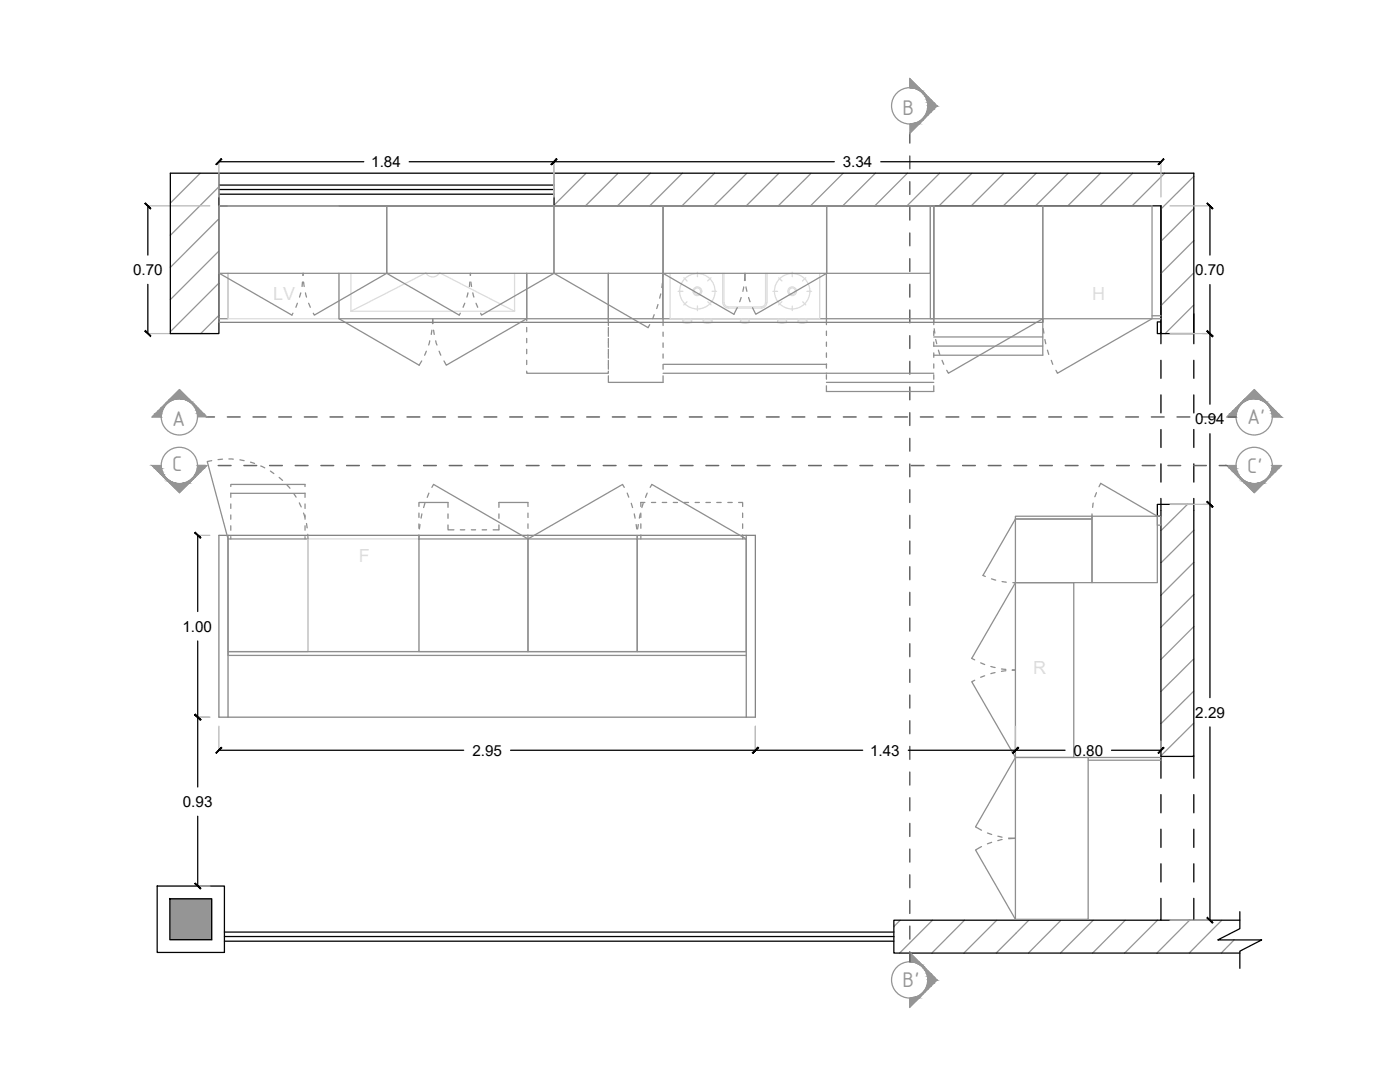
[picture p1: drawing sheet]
<svg xmlns="http://www.w3.org/2000/svg" width="279mm" height="216mm" viewBox="0 0 279 216" stroke-linecap="round" stroke-linejoin="round" font-family="sans-serif">
<defs><g id="words">
<g font-size="4.6" fill="#939598">
<text x="180.1" y="22.9">B</text>
<text x="34.4" y="85">A</text>
<text x="248.9" y="84.7">A'</text>
<text x="34.4" y="94">C</text>
<text x="248.9" y="94.3">C'</text>
<text x="180.1" y="197">B'</text>
</g>
<g font-size="3">
<text x="74.1" y="33.3">1.84</text>
<text x="168.2" y="33.3">3.34</text>
<text x="26.5" y="54.9">0.70</text>
<text x="238.5" y="54.9">0.70</text>
<text x="238.5" y="84.7">0.94</text>
<text x="36.4" y="126">1.00</text>
<text x="238.5" y="143.2">2.29</text>
<text x="94.3" y="150.8">2.95</text>
<text x="173.7" y="150.8">1.43</text>
<text x="214.2" y="150.8">0.80</text>
<text x="36.5" y="161">0.93</text>
</g>
</g></defs>
<!-- layer: SECC_Piso -->
<g fill="none" stroke="#939598" stroke-width=".25">
<path d="M181.6 17.5v-1.8l5.4 5.4-5.4 5.5M40 34.6l-6 5.9M43.7 37.3l-9.7 9.7M117 34.6l-6.4 6.4M123.4 34.6l-6.6 6.5M129.8 34.6l-6.6 6.5M136.2 34.6l-6.5 6.5M142.6 34.6l-6.5 6.5M149.1 34.6l-6.6 6.5M155.4 34.6l-6.5 6.5M161.9 34.6l-6.6 6.5M168.3 34.6l-6.5 6.5"/>
<path d="M174.7 34.6l-6.5 6.5M181.1 34.6l-6.5 6.5M187.5 34.6l-6.5 6.5M194 34.6l-6.6 6.5M200.4 34.6l-6.6 6.5M206.8 34.6l-6.6 6.5M213.2 34.6l-6.5 6.5M219.6 34.6l-6.5 6.5M226.1 34.6l-6.6 6.5M232.5 34.6l-6.6 6.5M238.3 35.2l-6.6 6.5M43.7 43.7l-9.7 9.7"/>
<path d="M43.7 50.1l-9.7 9.7M43.7 56.5l-9.7 9.7M238.3 41.6l-6.6 6.5M238.3 48l-6.6 6.6M238.3 54.5l-6.6 6.5M43.7 62.9l-3.7 3.7M238.3 60.8l-5.8 5.8M32.2 83.2h-1.8l5.4-5.5 5.5 5.5M32.2 92.9h-1.8l5.4 5.4 5.5-5.4M246.7 83.2h-1.8l5.4-5.5 5.4 5.5h-1.8M246.7 92.9h-1.8l5.4 5.4 5.4-5.4h-1.8M237 100.6l-5.3 5.3"/>
<path d="M238.3 105.8l-6.6 6.5M238.3 112.2l-6.6 6.6M238.3 118.6l-6.6 6.6M238.3 125l-6.6 6.6M238.3 131.5l-6.6 6.5M238.3 137.9l-6.6 6.5M238.3 144.3l-6.6 6.5M238.3 150.7l-.3 .2M179.7 183.6l-1.3 1.3M181.6 191.9v-1.8l5.4 5.5-5.4 5.4v-1.8M186.1 183.6l-6.6 6.6M192.5 183.6l-6.5 6.6"/>
<path d="M198.9 183.6l-6.5 6.6M205.3 183.6l-6.5 6.6M211.8 183.6l-6.6 6.6M218.2 183.6l-6.6 6.6M224.6 183.6l-6.5 6.6M231 183.6l-6.5 6.6M237.4 183.6l-6.5 6.6M243.8 183.6l-6.5 6.6M246.3 187.6l-2.6 2.6"/>
<circle cx="181.5" cy="21.1" r="3.6"/>
<circle cx="35.8" cy="83.2" r="3.6"/>
<circle cx="35.8" cy="92.9" r="3.6"/>
<circle cx="250.3" cy="92.9" r="3.6"/>
<circle cx="250.3" cy="83.2" r="3.6"/>
<circle cx="181.5" cy="195.5" r="3.6"/>
</g>
<!-- layer: 0 -->
<g fill="none" stroke="#000" stroke-width=".25">
<path d="M43.7 37.8h66.9M43.7 36.9h66.9M43.7 38.7h66.9M43.7 34.6v6.5M43.7 32.3h28.9M81.7 32.3h84.8M110.6 34.6v6.5h-66.9v25.5h-9.7v-32h204.3v34M175.8 32.3h55.9M29.5 41.1v9.8M29.5 56.7v9.9M110.6 41.1h121.1v27.5M241.5 41.1v9.8"/>
<path d="M241.5 56.8v23.9M231.7 64.2h-.7v2.4h7.3M231.7 71.9v3.6M231.7 78.8v3.6M238.3 71.9v3.6M238.3 78.8v3.6M231.7 99.5v55.8M231.7 85.7v3.6M231.7 92.6v3.6M238.3 99.5v51.4h-6.6M238.3 85.7v3.6M238.3 92.6v3.6"/>
<path d="M241.5 86.5v52.7M39.5 106.8v15.2M238.3 100.6h-7.3v2.4h.7M39.5 127.9v29.1M43.7 149.7h48.8M101.9 149.7h70.3M181.3 149.7h31.3M221.8 149.7h9.9M231.7 158.6v3.6M238.3 150.9v4.4M238.3 158.6v3.6M241.5 145v38.6"/>
<path d="M31.4 176.8h13.4v13.2h-13.4zM33.9 179.3h8.3v8.2h-8.3zM39.5 162.9v13.9M231.7 179.3v4.3h-53.3v6.6h69M231.7 165.5v3.6M231.7 172.4v3.6M238.3 179.3v4.3h-6.6M238.3 165.5v3.6M238.3 172.4v3.6M44.8 186.9h133.6M44.8 186h133.6M44.8 187.8h133.6"/>
<path d="M238.3 183.6h9.1M247.4 181.9v3.4l-4.4 2.3h8.8l-4.4 2.2v3.4"/>
</g>
<!-- layer: SECC_Piso -->
<g fill="#939598" stroke="#939598" stroke-width=".2">
<path d="M248.5 79.6l1.8-1.9 1.8 1.9z"/>
<path d="M34 79.6l1.8-1.9 1.8 1.9z"/>
<path d="M181.6 190.1l1.8 1.8h-1.8z"/>
<path d="M182.2 199.1h1.2z"/>
<path d="M181.6 15.7l1.8 1.8h-1.8z"/>
<path d="M182.2 24.7h1.2z"/>
<path d="M248.5 96.5h3.6l-1.8 1.8z"/>
<path d="M34 96.5h3.6l-1.8 1.8z"/>
<path d="M33.9 179.3l8.3 8.2v-8.2zM33.9 179.3l8.3 8.2h-8.3z"/>
<path d="M250.3 79.6h1.9zM250.3 79.6h1.9z"/>
<path d="M248.5 79.6h1.8zM248.5 79.6h1.2h-1.3z"/>
<path d="M250.9 79.6l1.4 .2-.1-.2zM250.9 79.6l1.4 .2z"/>
<path d="M248.4 79.6l.6 .2 .7-.2zM248.4 79.6l.6 .2h-.7z"/>
<path d="M251.5 79.8l1.1 .3-.3-.3zM251.5 79.8l1.1 .3h-.5z"/>
<path d="M248.3 79.8l.2 .3 .5-.3zM248.3 79.8l.2 .3h-.5z"/>
<path d="M252.1 80.1l.8 .3-.3-.3zM252.1 80.1l.8 .3h-.3z"/>
<path d="M248 80.1l-.1 .3 .6-.3zM248 80.1l-.1 .3h-.2z"/>
<path d="M252.6 80.4l.8 .5-.5-.5zM252.6 80.4l.8 .5h-.3z"/>
<path d="M247.7 80.4l-.2 .5 .4-.5zM247.7 80.4l-.2 .5h-.3z"/>
<path d="M253.1 80.9l.8 .5-.5-.5zM253.1 80.9l.8 .5h-.5z"/>
<path d="M247.2 80.9l-.1 .5 .4-.5zM247.2 80.9l-.1 .5h-.4z"/>
<path d="M253.4 81.4l1.1 .6-.6-.6zM253.4 81.4l1.1 .6h-.8z"/>
<path d="M246.7 81.4l.2 .6 .2-.6zM246.7 81.4l.2 .6h-.8z"/>
<path d="M253.7 82l1.4 .6-.6-.6zM253.7 82l1.4 .6h-1.2z"/>
<path d="M246.1 82l.6 .6 .2-.6zM245.5 82.6l.6-.6 .6 .6z"/>
<path d="M253.9 82.6l1.8 .6-.6-.6zM253.9 82.6l1.8 .6h-1.8z"/>
<path d="M245.5 82.6l1.2 .6v-.6zM245.5 82.6l1.2 .6h-1.8z"/>
<path d="M35.8 79.6h1.9zM35.8 79.6h1.9z"/>
<path d="M34 79.6h1.8zM34 79.6h1.2z"/>
<path d="M36.4 79.6l1.4 .2-.1-.2zM36.4 79.6l1.4 .2z"/>
<path d="M34 79.6l.6 .2 .6-.2zM33.8 79.8l.2-.2 .6 .2z"/>
<path d="M37 79.8l1.1 .3-.3-.3zM37 79.8l1.1 .3h-.5z"/>
<path d="M33.8 79.8l.2 .3 .6-.3zM33.8 79.8l.2 .3h-.5z"/>
<path d="M37.6 80.1l.9 .3-.4-.3zM37.6 80.1l.9 .3h-.4z"/>
<path d="M33.5 80.1v.3l.5-.3zM33.1 80.4l.4-.3v.3z"/>
<path d="M38.1 80.4l.8 .5-.4-.5zM38.1 80.4l.8 .5h-.3z"/>
<path d="M33.1 80.4l-.1 .5 .5-.5zM33.1 80.4l-.1 .5h-.3z"/>
<path d="M38.6 80.9l.9 .5-.6-.5zM38.6 80.9l.9 .5h-.6z"/>
<path d="M32.7 80.9v.5l.3-.5zM32.2 81.4l.5-.5v.5z"/>
<path d="M38.9 81.4l1.1 .6-.5-.6zM38.9 81.4l1.1 .6h-.8z"/>
<path d="M32.2 81.4l.2 .6 .3-.6zM32.2 81.4l.2 .6h-.8z"/>
<path d="M39.2 82l1.4 .6-.6-.6zM39.2 82l1.4 .6h-1.2z"/>
<path d="M31.6 82l.7 .6 .1-.6zM31 82.6l.6-.6 .7 .6z"/>
<path d="M39.4 82.6l1.9 .6-.7-.6zM39.4 82.6l1.9 .6h-1.8z"/>
<path d="M31 82.6l1.2 .6 .1-.6zM31 82.6l1.2 .6h-1.8z"/>
<path d="M181.6 191.9l1.8 .1zM181.6 191.9l1.8 .1z"/>
<path d="M182.2 192l1.4 .1-.2-.1zM182.2 192l1.4 .1z"/>
<path d="M182.8 192.1l1.1 .3-.3-.3zM182.8 192.1l1.1 .3h-.5z"/>
<path d="M183.4 192.4l.8 .4-.3-.4zM183.4 192.4l.8 .4h-.3z"/>
<path d="M183.9 192.8l.8 .4-.5-.4zM183.9 192.8l.8 .4h-.4z"/>
<path d="M184.3 193.2l.9 .5-.5-.5zM184.3 193.2l.9 .5h-.5z"/>
<path d="M184.7 193.7l1.1 .6-.6-.6zM184.7 193.7l1.1 .6h-.8z"/>
<path d="M185 194.3l1.4 .6-.6-.6zM185 194.3l1.4 .6h-1.3z"/>
<path d="M185.1 194.9l1.9 .7-.6-.7zM185.1 194.9l1.9 .7h-1.8z"/>
<path d="M185.2 195.6l1.2 .6 .6-.6zM185.2 195.6l1.2 .6h-1.3z"/>
<path d="M185.1 196.2l.7 .6 .6-.6zM185.1 196.2l.7 .6h-.8z"/>
<path d="M185 196.8l.2 .6 .6-.6zM185 196.8l.2 .6h-.5z"/>
<path d="M184.7 197.4v.5l.5-.5zM184.7 197.4v.5h-.4z"/>
<path d="M184.3 197.9l-.1 .4 .5-.4zM183.9 198.3l.4-.4-.1 .4z"/>
<path d="M183.9 198.3v.4l.3-.4zM183.4 198.7l.5-.4v.4z"/>
<path d="M183.4 198.7l.2 .2 .3-.2zM182.8 198.9l.6-.2 .2 .2z"/>
<path d="M182.8 198.9l.6 .2 .2-.2zM182.2 199.1l.6-.2 .6 .2z"/>
<path d="M181.6 199.2h1.8zM181.6 199.2h1.8l-1.8 1.8z"/>
<path d="M181.6 17.5h1.8zM181.6 17.5h1.8z"/>
<path d="M182.2 17.5l1.4 .2-.2-.2zM182.2 17.5l1.4 .2z"/>
<path d="M182.8 17.7l1.1 .3-.3-.3zM182.8 17.7l1.1 .3h-.5z"/>
<path d="M183.4 18l.8 .3-.3-.3zM183.4 18l.8 .3h-.3z"/>
<path d="M183.9 18.3l.8 .5-.5-.5zM183.9 18.3l.8 .5h-.4z"/>
<path d="M184.3 18.8l.9 .5-.5-.5zM184.3 18.8l.9 .5h-.5z"/>
<path d="M184.7 19.3l1.1 .6-.6-.6zM184.7 19.3l1.1 .6h-.8z"/>
<path d="M185 19.9l1.4 .6-.6-.6zM185 19.9l1.4 .6h-1.3z"/>
<path d="M185.1 20.5l1.9 .6-.6-.6zM185.1 20.5l1.9 .6h-1.8z"/>
<path d="M185.2 21.1l1.2 .7 .6-.7zM185.2 21.1l1.2 .7h-1.3z"/>
<path d="M185.1 21.8l.7 .6 .6-.6zM185.1 21.8l.7 .6h-.8z"/>
<path d="M185 22.4l.2 .6 .6-.6zM185 22.4l.2 .6h-.5z"/>
<path d="M184.7 23v.5l.5-.5zM184.7 23v.5h-.4z"/>
<path d="M184.3 23.5l-.1 .4 .5-.4zM184.3 23.5l-.1 .4h-.3z"/>
<path d="M183.9 23.9v.4l.3-.4zM183.4 24.3l.5-.4v.4z"/>
<path d="M183.4 24.3l.2 .2 .3-.2zM182.8 24.5l.6-.2 .2 .2z"/>
<path d="M182.8 24.5l.6 .2 .2-.2zM182.2 24.7l.6-.2 .6 .2z"/>
<path d="M181.6 24.8h1.8zM181.6 24.8h1.8l-1.8 1.8z"/>
<path d="M253.9 92.9l1.2 .6 .6-.6zM253.9 92.9l1.2 .6h-1.2z"/>
<path d="M244.9 92.9l1.8 .6v-.6zM244.9 92.9l1.8 .6h-1.2z"/>
<path d="M253.9 93.5l.6 .6 .6-.6zM253.9 93.5l.6 .6h-.8z"/>
<path d="M245.5 93.5l1.4 .6-.2-.6zM245.5 93.5l1.4 .6h-.8z"/>
<path d="M253.7 94.1l.2 .6 .6-.6zM253.7 94.1l.2 .6h-.5z"/>
<path d="M246.1 94.1l1 .6-.2-.6zM246.1 94.1l1 .6h-.4z"/>
<path d="M253.4 94.7v.5l.5-.5zM253.4 94.7v.5h-.3z"/>
<path d="M246.7 94.7l.8 .5-.4-.5zM246.7 94.7l.8 .5h-.3z"/>
<path d="M253.1 95.2l-.2 .4 .5-.4zM253.1 95.2l-.2 .4h-.3z"/>
<path d="M247.2 95.2l.7 .4-.4-.4zM247.2 95.2l.7 .4h-.2z"/>
<path d="M252.6 95.6v.4l.3-.4zM252.1 96l.5-.4v.4z"/>
<path d="M247.7 95.6l.8 .4-.6-.4zM247.7 95.6l.8 .4h-.5z"/>
<path d="M252.1 96l.2 .3 .3-.3zM251.5 96.3l.6-.3 .2 .3z"/>
<path d="M248 96l1 .3-.5-.3zM248 96l1 .3h-.7z"/>
<path d="M251.5 96.3l.7 .1 .1-.1zM250.9 96.4l.6-.1 .7 .1z"/>
<path d="M248.3 96.3l1.4 .1zM248.3 96.3l1.4 .1h-1.3z"/>
<path d="M250.9 96.4h1.3zM250.3 96.5h1.8z"/>
<path d="M248.4 96.4l1.9 .1zM248.4 96.4l1.9 .1z"/>
<path d="M39.5 92.9l1.1 .6 .7-.6zM39.5 92.9l1.1 .6h-1.2z"/>
<path d="M30.4 92.9l1.9 .6-.1-.6zM30.4 92.9l1.9 .6h-1.3z"/>
<path d="M39.4 93.5l.6 .6 .6-.6zM39.4 93.5l.6 .6h-.8z"/>
<path d="M31 93.5l1.4 .6-.1-.6zM31 93.5l1.4 .6h-.8z"/>
<path d="M39.2 94.1l.3 .6 .5-.6zM39.2 94.1l.3 .6h-.6z"/>
<path d="M31.6 94.1l1.1 .6-.3-.6zM31.6 94.1l1.1 .6h-.5z"/>
<path d="M38.9 94.7v.5l.6-.5zM38.9 94.7v.5h-.3z"/>
<path d="M32.2 94.7l.8 .5-.3-.5zM32.2 94.7l.8 .5h-.3z"/>
<path d="M38.6 95.2l-.1 .4 .4-.4zM38.1 95.6l.5-.4-.1 .4z"/>
<path d="M32.7 95.2l.8 .4-.5-.4zM32.7 95.2l.8 .4h-.4z"/>
<path d="M38.1 95.6v.4l.4-.4zM37.6 96l.5-.4v.4z"/>
<path d="M33.1 95.6l.9 .4-.5-.4zM33.1 95.6l.9 .4h-.5z"/>
<path d="M37.6 96l.2 .3 .3-.3zM37 96.3l.6-.3 .2 .3z"/>
<path d="M33.5 96l1.1 .3-.6-.3zM33.5 96l1.1 .3h-.8z"/>
<path d="M37 96.3l.7 .1 .1-.1zM36.4 96.4l.6-.1 .7 .1z"/>
<path d="M33.8 96.3l1.4 .1zM33.8 96.3l1.4 .1h-1.2z"/>
<path d="M36.4 96.4h1.3zM35.8 96.5h1.8z"/>
<path d="M34 96.4l1.8 .1zM34 96.4l1.8 .1z"/>
</g>
<!-- layer: 0 -->
<g fill="none" stroke="#b9b9b9" stroke-width=".25">
<path d="M43.7 32.3v7M110.5 32.3v7M110.6 32.3v7M231.7 32.3v7M29.5 41.1h12.4M233.5 41.1h8M29.5 66.6h12.4M233.5 66.6h8M39.5 106.8h2.4M233.5 100.6h8M39.5 143.1h2.4M43.7 144.9v4.8"/>
<path d="M150.7 144.9v4.8M202.6 144.9v4.8M231.7 147.9v1.8M39.5 176.8h2.4M233.5 183.6h8"/>
</g>
<g fill="#000" stroke="#000" stroke-width=".2">
<path d="M44.2 31.7l-1 1.2 1.1-1.1zM44.2 31.7l-1 1.2-.1-.1z"/>
<path d="M110 32.8l.1 .1 1-1.2zM111.1 31.7l.1 .1-1.1 1.1z"/>
<path d="M111 31.7l-.9 1.2 1-1.1zM111 31.7l-.9 1.2-.2-.1z"/>
<path d="M231.1 32.8l.1 .1 1-1.2zM232.2 31.7l.1 .1-1.1 1.1z"/>
<path d="M28.9 40.6l1.1 1.1 .1-.1zM28.9 40.6l.1-.1 1.1 1.1z"/>
<path d="M240.9 40.6l1 1.1 .2-.1zM241 40.5l1.1 1.1-1.2-1z"/>
<path d="M28.9 66.1l1.2 .9-1.1-1.1zM28.9 66.1l1.2 .9-.1 .2z"/>
<path d="M241 66l-.1 .1 1.2 1zM240.9 66.1l1.2 1-.2 .1z"/>
<path d="M240.9 66.1l1 1.1 .2-.1zM241 66l1.1 1.1-1.2-1z"/>
<path d="M38.9 106.3l1.1 1.1 .1-.1zM38.9 106.3l.1-.1 1.1 1.1z"/>
<path d="M241 100l-.1 .1 1.2 1zM240.9 100.1l1.2 1-.2 .1z"/>
<path d="M240.9 100.1l1 1.1 .2-.1zM240.9 100.1l.1-.1 1.1 1.1z"/>
<path d="M38.9 142.6l1.2 1-1.1-1.1zM38.9 142.6l1.2 1-.1 .1z"/>
<path d="M38.9 142.6l1.1 1.1 .1-.1zM38.9 142.6l.1-.1 1.1 1.1z"/>
<path d="M44.2 149.1l-1 1.2 1.1-1.1zM43.1 150.2l1.1-1.1-1 1.2z"/>
<path d="M150.2 150.2l.1 .1 1-1.2zM151.3 149.1l.1 .1-1.1 1.1z"/>
<path d="M151.3 149.1l-1 1.2 1.1-1.1zM150.2 150.2l1.1-1.1-1 1.2z"/>
<path d="M202.1 150.2l.1 .1 1-1.2zM203.2 149.1l.1 .1-1.1 1.1z"/>
<path d="M203.2 149.1l-1 1.2 1.1-1.1zM203.2 149.1l-1 1.2-.1-.1z"/>
<path d="M231.1 150.2l.1 .1 1-1.2zM232.2 149.1l.1 .1-1.1 1.1z"/>
<path d="M38.9 176.3l1.2 1-1.1-1.1zM38.9 176.3l1.2 1-.1 .1z"/>
<path d="M241 183l-.1 .1 1.2 1zM240.9 183.1l1.2 1-.2 .1z"/>
</g>
<g fill="none" stroke="#646464" stroke-width=".3">
<path d="M181.6 26.6v1.9M181.6 31.1v2.6M181.6 36.3v2.5M181.6 41.4v2.5M181.6 46.5v2.5M181.6 51.6v2.6M181.6 56.7v2.6M181.6 61.9v2.5M181.6 67v2.5M181.6 72.1v2.5M181.6 77.2v2.6M39.5 92.9h1.5"/>
<path d="M41.3 83.2h1.5M43.6 92.9h2.5M45.4 83.2h2.5M48.7 92.9h2.5M50.5 83.2h2.5M53.8 92.9h2.5M55.6 83.2h2.6M58.9 92.9h2.6M60.7 83.2h2.6M64.1 92.9h2.5M65.9 83.2h2.5M69.2 92.9h2.5"/>
<path d="M71 83.2h2.5M74.3 92.9h2.5M76.1 83.2h2.6M79.4 92.9h2.6M81.2 83.2h2.6M84.5 92.9h2.6M86.4 83.2h2.5M89.7 92.9h2.5M91.5 83.2h2.5M94.8 92.9h2.5M96.6 83.2h2.5M99.9 92.9h2.5"/>
<path d="M101.7 83.2h2.6M105 92.9h2.6M106.8 83.2h2.6M110.2 92.9h2.5M112 83.2h2.5M115.3 92.9h2.5M117.1 83.2h2.5M120.4 92.9h2.5M122.2 83.2h2.6M125.5 92.9h2.6M127.3 83.2h2.6M130.6 92.9h2.6"/>
<path d="M132.5 83.2h2.5M135.8 92.9h2.5M137.6 83.2h2.5M140.9 92.9h2.5M142.7 83.2h2.5M146 92.9h2.5M147.8 83.2h2.6M151.1 92.9h2.6M153 83.2h2.5M156.3 92.9h2.5M158.1 83.2h2.5M161.4 92.9h2.5"/>
<path d="M163.2 83.2h2.5M166.5 92.9h2.5M168.3 83.2h2.6M171.6 92.9h2.6M173.4 83.2h2.6M176.7 92.9h2.6M178.6 83.2h2.5M181.6 82.4v2.5M181.6 87.5v2.5M181.6 92.6v2.5M181.6 97.7v2.6M181.9 92.9h2.5"/>
<path d="M183.7 83.2h2.5M187 92.9h2.5M188.8 83.2h2.5M192.1 92.9h2.5M193.9 83.2h2.6M197.2 92.9h2.6M199.1 83.2h2.5M202.4 92.9h2.5M204.2 83.2h2.5M207.5 92.9h2.5M209.3 83.2h2.5M212.6 92.9h2.5"/>
<path d="M214.4 83.2h2.6M217.7 92.9h2.6M219.5 83.2h2.6M222.8 92.9h2.6M224.7 83.2h2.5M228 92.9h2.5M229.8 83.2h2.5M233.1 92.9h2.5M234.9 83.2h2.5M238.2 92.9h2.5M240 83.2h2.6M243.3 92.9h1.6"/>
<path d="M245.1 83.2h1.6M181.6 102.8v2.6M181.6 108v2.5M181.6 113.1v2.6M181.6 118.2v2.6M181.6 123.3v2.6M181.6 128.5v2.5M181.6 133.6v2.6M181.6 138.7v2.6M181.6 143.8v2.6M181.6 148.9v2.6M181.6 154.1v2.5"/>
<path d="M181.6 159.2v2.6M181.6 164.3v2.6M181.6 169.4v2.6M181.6 174.6v2.5M181.6 179.7v2.6M181.6 184.8v2.6M181.6 189.9v2"/>
</g>
<!-- layer: 32KS - GAB -->
<g fill="none" stroke="#8e8e8e" stroke-width=".25">
<path d="M43.8 41.1h33.4v13.4h-33.4zM43.8 54.5l14.5 8.4 .2-.4M45.5 41.1h-1.8v22.5h1.8v-9.1M60 58.4l-.2 .9M60.4 56.3l-.1 .9M60.5 54.5v.5M60.6 56.3l.1 .9M61 58.4l.2 .9M67.6 41.1h64.7v22.5h-10.9v-9.1v9.1h-16.3v-9.1v9.1h-37.5v-9.1M77.2 41.1h33.4v13.4h-33.4zM93.4 58.4l-.2 .9M93.8 56.3l-.1 .9"/>
<path d="M93.9 55v-.5v.5M94 56.3l.1 .9M94.4 58.4l.2 .9M110.5 41.1h21.8v13.4h-21.8zM131.9 58.6l-.2 .9M132.2 56.5l-.1 .9M132.2 54.5v9.1h32.7v1.2M132.2 41.1h54.2v22.5h-21.5v-9.1M132.3 55.2v-.7l14.2 8.2 .7-1.3M132.3 41.1h32.7v13.4h-32.7zM147.9 59.4l-.3 .8M148.4 57.2l-.1 .9"/>
<path d="M148.6 56l.1-1.5v1.5M148.9 57.2l.2 .9M149.4 59.4l.3 .8M165 41.1h20.7v13.4h-20.7zM165 54.5l-14.2 8.2-.6-1.3M185.7 41.1h.7v22.5h-.7zM186.4 41.1h21.7v22.5h-21.7zM208.1 41.1h21.8v22.5h-21.8zM59.4 60.5l-.3 .8M61.6 60.5l.3 .8M62.5 62.5l.2 .4 14.5-8.4 14.5 8.4 .2-.4M67.6 63.6l16.1 9.3 .5-.9"/>
<path d="M85.1 70.1l-.3 .8M85.8 68l-.2 .8M86.2 65.9l-.1 .8M86.3 64.6l.1-1v1M86.5 65.9l.2 .8M87 68l.2 .8M87.6 70.1l.4 .8M92.8 60.5l-.4 .8M95 60.5l.3 .8M95.9 62.5l.2 .4 14.5-8.4 18.7 10.9 .4-.6M105.1 74.1v.4h16.3v-.4M105.1 64v-.4l-16 9.3-.5-.9"/>
<path d="M105.1 65.3v.9M105.1 67.5v.9M105.1 69.7v.9M105.1 71.9v.8M121.4 75v1.3h10.9v-1.3M121.4 63.6v1.4M121.4 65.3v1.8M121.4 67.5v1.8M121.4 69.7v1.8M121.4 71.9v1.8M130.6 62.8l-.3 .8M131.3 60.8l-.2 .8"/>
<path d="M132.3 63.6v1.4M132.3 66.3v.8M132.3 68.4v.9M132.3 70.6v.9M132.3 72.8v.9M132.3 74.5h54.1M132.3 72.7h32.7M164.9 77v1.1h21.5v-1.1M164.9 66.1v.8M164.9 68.3v.8M164.9 70.4v.9M164.9 72.6v.9"/>
<path d="M164.9 74.8v.9M164.9 76.3h21.5M186.4 63.6v1.2M186.4 66.1v.8M186.4 68.3v.8M186.4 70.4v.9M186.4 72.6v.9M186.4 74.8v.9M186.4 69.1h21.7M186.4 67.2h21.7M186.4 65.6l.2 .9M186.7 67.7l.2 .9"/>
<path d="M187.3 69.9l.2 .8M188 71.9l.3 .8M208.1 63.6l-18.8 10.9-.4-.6M208.1 63.6l.1 .7M208.1 63.6v7.3h-21.7M208.2 65.6l.1 .9M208.5 67.7l.2 .9M209 69.9l.3 .8M209.8 71.9l.3 .8M229.9 63h1.8M231.7 63.6h-1.8l-18.9 10.9-.3-.6M42.2 91.9l-.8 .2 4.1 15.4"/>
<path d="M44.4 91.6l-.9 .1M45.7 91.6h.9M46.1 97.1v-.4h14.8v.4M46.1 98.4v.8M46.1 98.4h14.8M47.9 91.8l.8 .1M50 92.2l.8 .3M52 93l.8 .4M54 94l.7 .5M55.7 95.3l.7 .6M57.3 96.8l.6 .6M58.6 98.5l.5 .7"/>
<path d="M60.9 98.4v.8M85.6 98.4l-.3 .8M86.2 97.3l.3-.6 18.9 10.8M124.6 97.3l-.4-.6-18.8 10.8M125.2 98.4l.3 .8M129.2 98.4l-.4 .8M129.8 97.3l.3-.6 18.8 10.8M218.8 98.3l-.3 .8M219.3 97.1l.4-.7 11.3 6.6M45.5 107.5h16v22.5h-16zM46.1 100.6v.8M46.1 102.8v.8"/>
<path d="M46.1 104.9v.9M46.1 107.1v.4M59.7 100.3l.4 .8M60.6 102.4l.2 .8M60.9 100.6v.8M60.9 102.8v.8M60.9 104.9v.9M60.9 107.1v.4M61.2 104.5l.1 .8M61.4 106.6l.1 .9M83.6 107.5h21.8v22.5h-21.8zM83.6 101.1v-.8h5.8v.9"/>
<path d="M83.6 102.4v.9M83.6 104.5v.9M83.6 106.7v.8M83.7 106.9l-.1 .6M83.8 104.7l-.1 .9M84.2 102.5l-.2 .9M84.8 100.4l-.3 .9M89.4 104.7v1h1.2M89.4 102.5v.9M91.9 105.7h.9M94.1 105.7h.8M96.2 105.7h.9"/>
<path d="M99.6 102.5v.9M99.6 104.7v1h-1.2M105.4 107.5h21.8v22.5h-21.8zM105.4 101.1v-.8h-5.8v.9M105.4 102.4v.9M105.4 104.5v.9M105.4 106.7v.8M126 100.4l.2 .9M126.6 102.5l.1 .9M127 104.7l.1 .9M127.1 106.8l.1 .7v-.6M127.2 107.5h21.7v22.5h-21.7z"/>
<path d="M127.4 104.7l-.1 .9M127.8 102.5l-.2 .9M127.9 102.4v.9M127.9 104.5v.9M127.9 106.7v.8M128.4 100.4l-.3 .9M128.7 100.3h-.8v.8M130 100.3h.9M132.2 100.3h.9M134.4 100.3h.8M136.5 100.3h.9M138.7 100.3h.9"/>
<path d="M140.9 100.3h.9M143 100.3h.9M145.2 100.3h.9M147.4 100.3h.8v.8M148.2 102.4v.9M148.2 104.5v.9M148.2 106.7v.8M197.9 115.5l.8 .3M200 116l.8 .2M202.1 116.3h.5M202.6 103h15.3v.6h-15.3zM202.6 103.6h15.3v12.7h-15.3z"/>
<path d="M202.6 116.3h11.7v34.8h-11.7zM202.6 103.6l-6.4 11.2 .4 .2M202.6 116.3l-8.7 15.1 .6 .3M217.9 103h13.1v13.3h-13.1zM217.9 102.5v.8M218.2 100.4l-.1 .8M231 103h.7v1.8h-.7zM148.9 130h-103.4v.8h103.4M194.5 135.7l-.6 .3 8.7 15.1M195.7 132.3l.8 .3M196.5 134.8l-.8 .3M197.7 133l.9 .2"/>
<path d="M198.6 134.2l-.9 .2M199.9 133.5l.8 .1M200.7 133.8l-.8 .2M202 133.7h.6h-.6M202.6 151.1h14.6v32.3h-14.6zM202.6 151.1l-7.9 13.9 1.2 .7M217.2 151.1h14.5M217.2 151.7h14.5M195.9 168.9l-1.2 .7 7.9 13.8M197.1 166.2l.8 .3M197.9 168.1l-.8 .3M199.1 166.8l.9 .3"/>
<path d="M200 167.5l-.9 .2M201.3 167.2l1.3 .1-1.3 .1"/>
</g>
<!-- layer: 32KS - EQ -->
<g fill="none" stroke="#dcdcdc" stroke-width=".25">
<path d="M45.5 54.5v9.1h22.1v-9.1M45.5 41.1h22.1M70 54.5v7.6h32.7v-7.6M85 54.4a1.55 1.55 0 0 0 2.7 0M85 54.5l-15 7.6M87.8 54.5l14.9 7.6M133.7 54.5v9.1h29.9v-9.1M135.3 58.1h1M136.5 55.4l.6 .7M139.2 54.3v.9M141.9 55.4l-.7 .7M142.1 58.1h.9"/>
<path d="M144.2 54.5v5.9a1.08 1.08 0 0 0 1.1 1M144.5 54.5v5.9a.83 .83 0 0 0 .8 .8M152.8 54.5v5.9a.83 .83 0 0 1-.8 .8M153.1 54.5v5.9M154.3 58.1h.9M155.4 55.4l.6 .7M158.1 54.3v.9M160.8 55.4l-.7 .7M161 58.1h1M136.3 63.8h1.7v.6h-1.7zM136.4 64.3a1.33 1.33 0 0 0 1.5 0M136.5 63.6v.2"/>
<path d="M137.1 60.2l-.6 .6M137.8 63.6v.2M139.2 61.1v.9M140.3 63.8h1.8v.6h-1.8zM140.5 64.3a1.33 1.33 0 0 0 1.4 0M140.5 63.6v.2M141.3 60.2l.6 .6M141.9 63.6v.2M145.3 61.5h6.7M145.3 61.2h6.7M147.8 63.8h1.7v.6h-1.7zM147.9 64.3a1.33 1.33 0 0 0 1.5 0"/>
<path d="M148 63.6v.2M149.4 63.6v.2M153 60.4a1.08 1.08 0 0 1-1 1M155.2 63.8h1.8v.6h-1.8zM155.3 64.3a1.33 1.33 0 0 0 1.5 0M155.4 63.6v.2M156 60.2l-.6 .6M156.8 63.6v.2M158.1 61.1v.9M159.3 63.8h1.7v.6h-1.7zM159.4 64.3a1.33 1.33 0 0 0 1.5 0M159.5 63.6v.2"/>
<path d="M160.2 60.2l.6 .6M160.8 63.6v.2M61.5 107.5h22.1v22.5h-22.1z"/>
<circle cx="139.2" cy="58.1" r="3.5"/>
<circle cx="139.2" cy="58.1" r=".87"/>
<circle cx="139.2" cy="58.1" r=".66"/>
<circle cx="158.1" cy="58.1" r="3.5"/>
<circle cx="158.1" cy="58.1" r=".87"/>
<circle cx="158.1" cy="58.1" r=".66"/>
</g>
<!-- layer: 32KS - Cub -->
<path d="M43.7 63.6v.7h164.4v-.7M43.7 106.8h107v36.3h-107zM45.5 106.8v36.3M148.9 106.8v36.3" fill="none" stroke="#828282" stroke-width=".25"/>
<use href="#words"/>
</svg>
